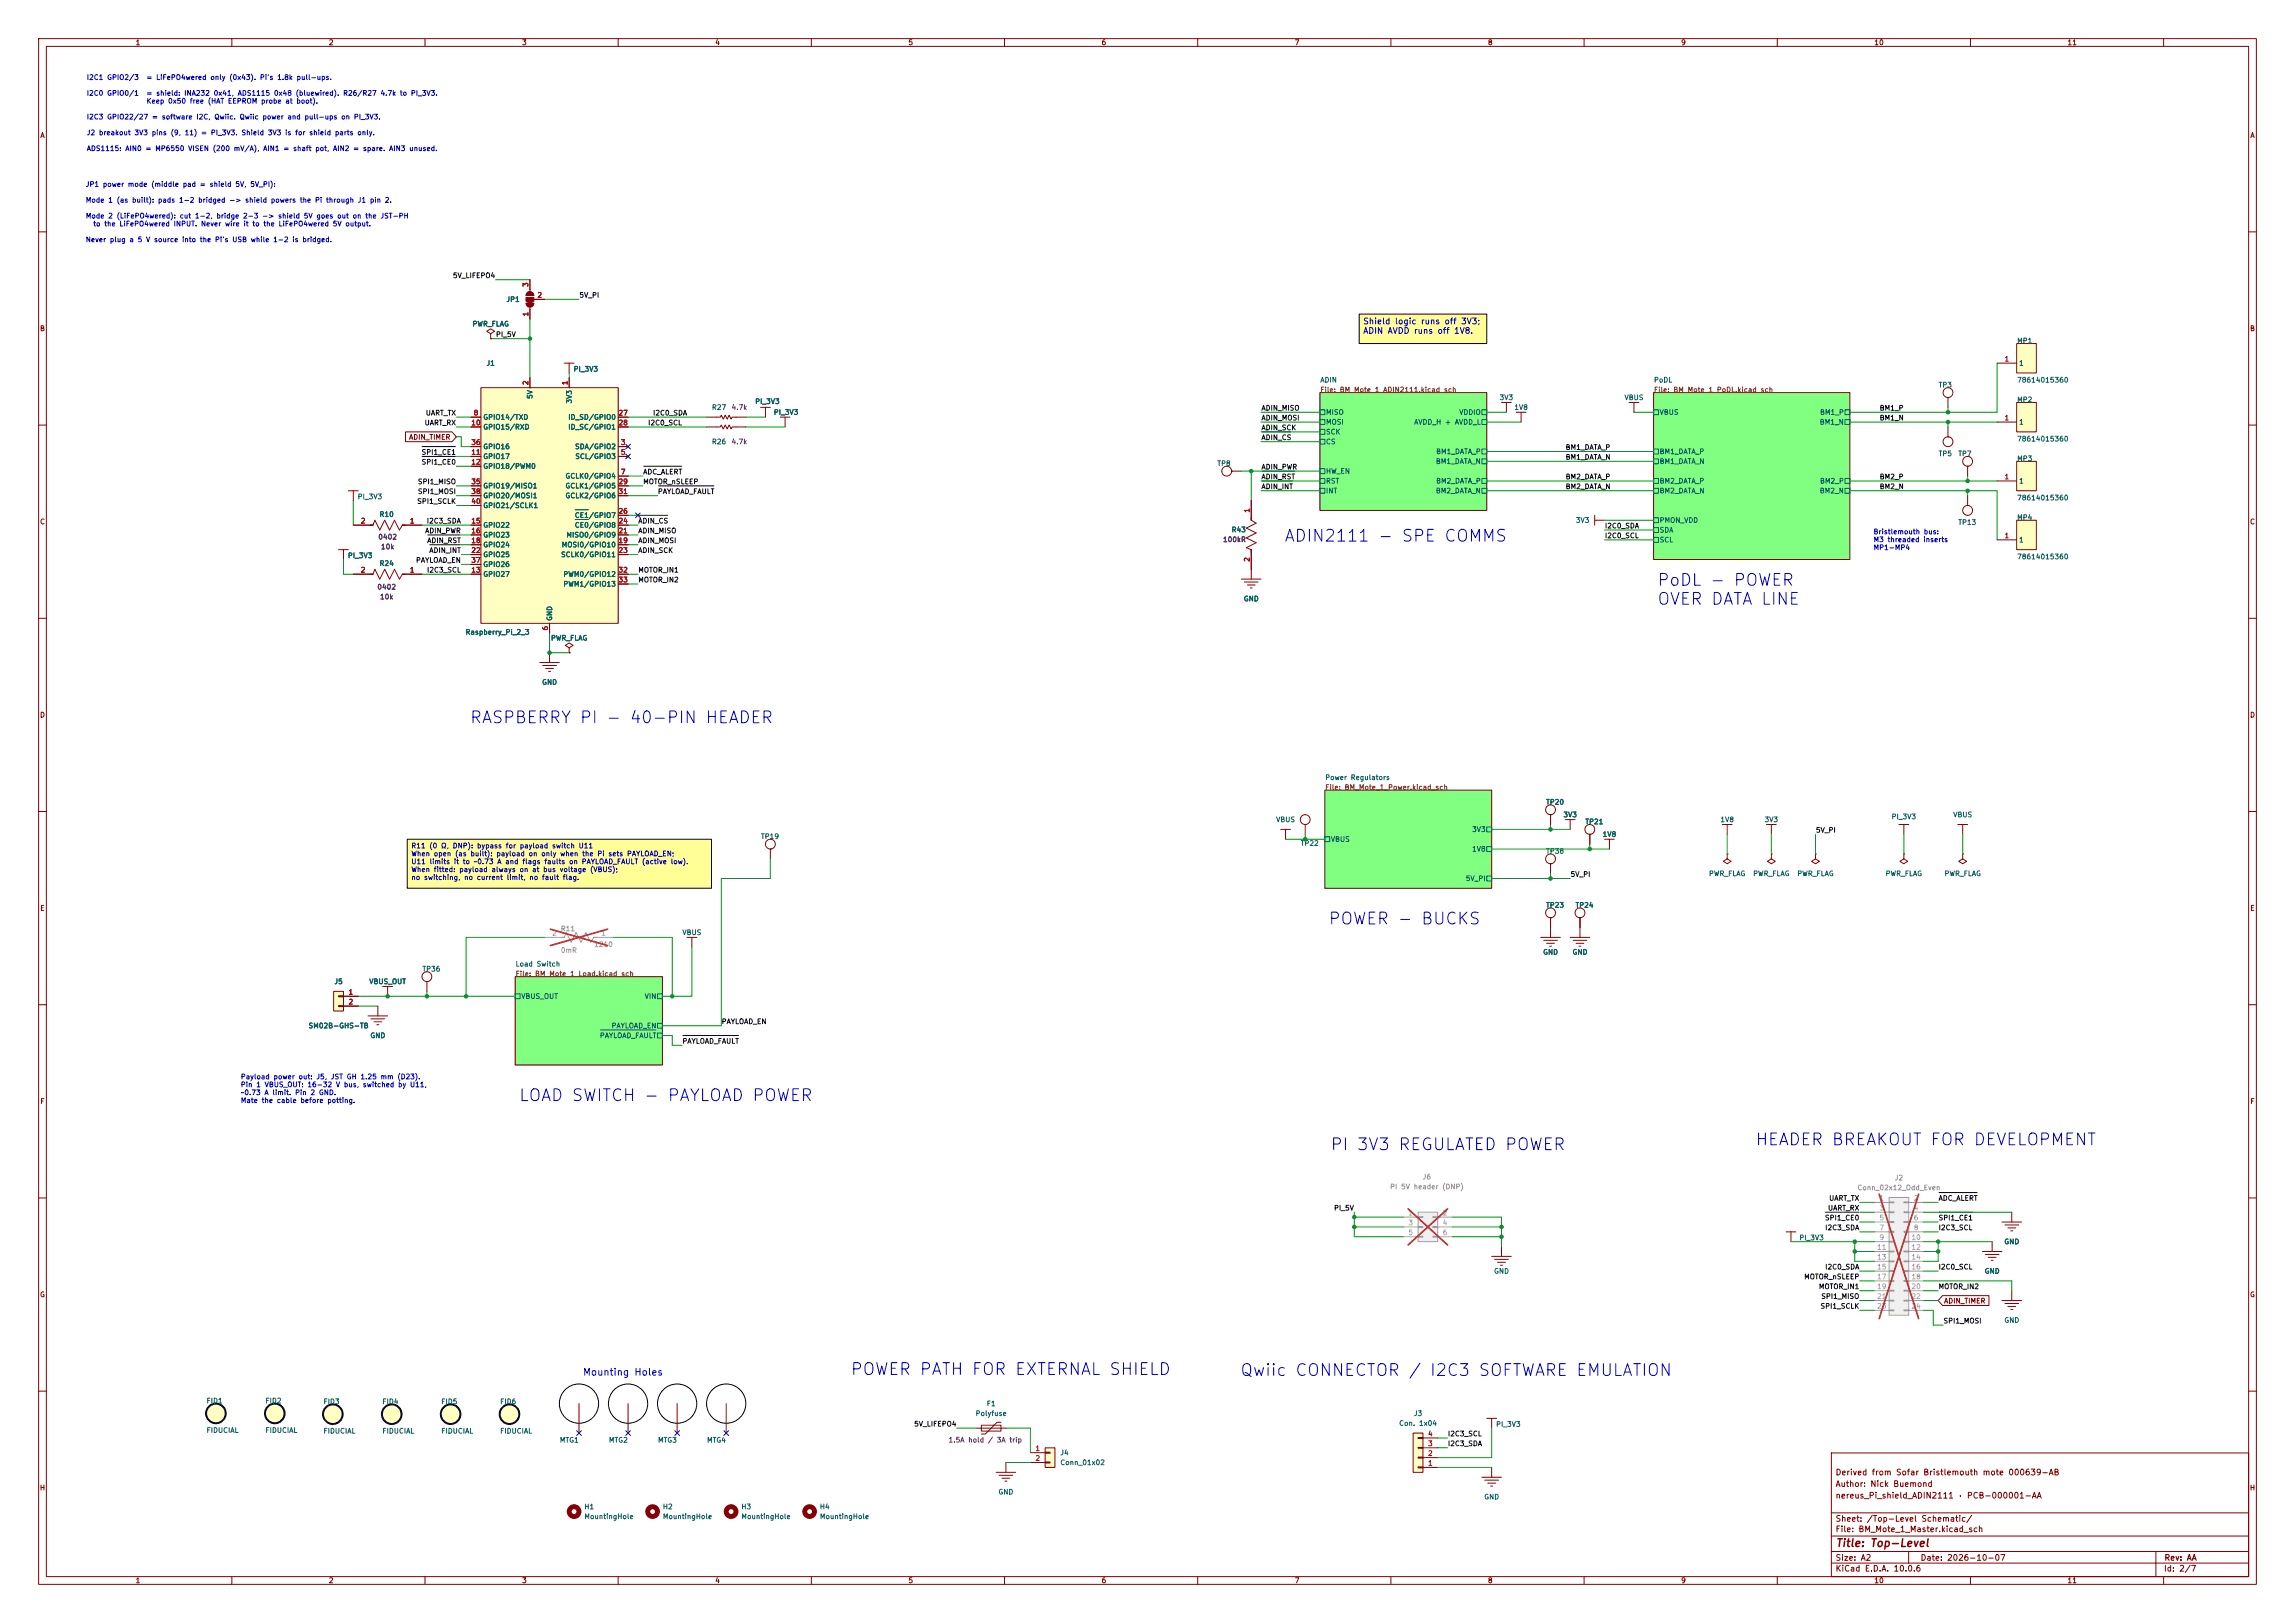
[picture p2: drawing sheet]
<svg xmlns="http://www.w3.org/2000/svg" width="594mm" height="420mm" viewBox="0 0 594 420" stroke-linecap="round" stroke-linejoin="round" font-family="sans-serif">
<defs><g id="words">
<g font-size="3" fill="#0000c2">
<text x="332.2" y="140.9">ADIN2111 - SPE COMMS</text>
<text x="428.7" y="152.4">PoDL - POWER</text>
<text x="428.7" y="157.3">OVER DATA LINE</text>
<text x="121.4" y="187.9">RASPBERRY PI - 40-PIN HEADER</text>
<text x="343.6" y="240">POWER - BUCKS</text>
<text x="134.1" y="285.7">LOAD SWITCH - PAYLOAD POWER</text>
<text x="344.2" y="298.4">PI 3V3 REGULATED POWER</text>
<text x="454.1" y="297.2">HEADER BREAKOUT FOR DEVELOPMENT</text>
<text x="219.9" y="356.6">POWER PATH FOR EXTERNAL SHIELD</text>
<text x="320.8" y="356.8">Qwiic CONNECTOR / I2C3 SOFTWARE EMULATION</text>
</g>
<text font-size="2" fill="#840000" x="475" y="400.8">Title: Top-Level</text>
<text font-size="1.8" fill="#0000c2" x="150.7" y="356.4">Mounting Holes</text>
<g font-size="1.5" fill="#0000c2">
<text x="352.7" y="84.3">Shield logic runs off 3V3;</text>
<text x="352.7" y="86.7">ADIN AVDD runs off 1V8.</text>
</g>
<g font-size="1.5" fill="#840000">
<text x="475" y="382.1">Derived from Sofar Bristlemouth mote 000639-AB</text>
<text x="475" y="388.1">nereus_Pi_shield_ADIN2111 · PCB-000001-AA</text>
<text x="475" y="385.1">Author: Nick Buemond</text>
<text x="475" y="394.1">Sheet: /Top-Level Schematic/</text>
<text x="475" y="396.8">File: BM_Mote_1_Master.kicad_sch</text>
<text x="475" y="407">KiCad E.D.A. 10.0.6</text>
<text x="475" y="404.2">Size: A2</text>
<text x="497" y="404.2">Date: 2026-10-07</text>
<text x="560" y="407">Id: 2/7</text>
<text x="560.1" y="404.2">Rev: AA</text>
</g>
<g font-size="1.3" fill="#840000">
<text x="35" y="12">1</text>
<text x="85" y="12">2</text>
<text x="135" y="12">3</text>
<text x="185" y="12">4</text>
<text x="235" y="12">5</text>
<text x="285" y="12">6</text>
<text x="335" y="12">7</text>
<text x="385" y="12">8</text>
<text x="435" y="12">9</text>
<text x="485" y="12">10</text>
<text x="535" y="12">11</text>
<text x="10.3" y="36">A</text>
<text x="582.3" y="36">A</text>
<text x="10.2" y="86">B</text>
<text x="582.2" y="86">B</text>
<text x="105.7" y="114.1">ADIN_TIMER</text>
<text x="10.2" y="136">C</text>
<text x="582.2" y="136">C</text>
<text x="10.2" y="186">D</text>
<text x="582.2" y="186">D</text>
<text x="10.3" y="236">E</text>
<text x="582.3" y="236">E</text>
<text x="10.3" y="286">F</text>
<text x="582.3" y="286">F</text>
<text x="10.2" y="336">G</text>
<text x="582.2" y="336">G</text>
<text x="503.1" y="337.6">ADIN_TIMER</text>
<text x="10.2" y="386">H</text>
<text x="582.2" y="386">H</text>
<text x="35" y="410">1</text>
<text x="85" y="410">2</text>
<text x="135" y="410">3</text>
<text x="185" y="410">4</text>
<text x="235" y="410">5</text>
<text x="285" y="410">6</text>
<text x="335" y="410">7</text>
<text x="385" y="410">8</text>
<text x="435" y="410">9</text>
<text x="485" y="410">10</text>
<text x="535" y="410">11</text>
</g>
<g font-size="1.3" fill="#0000c2">
<text x="22.3" y="21">I2C1 GPIO2/3</text>
<text x="37.7" y="21">= LiFePO4wered only (0x43). Pi's 1.8k pull-ups.</text>
<text x="22.3" y="25.1">I2C0 GPIO0/1</text>
<text x="37.7" y="25.1">= shield: INA232 0x41, ADS1115 0x48 (bluewired). R26/R27 4.7k to PI_3V3.</text>
<text x="37.8" y="27.1">Keep 0x50 free (HAT EEPROM probe at boot).</text>
<text x="22.3" y="31.2">I2C3 GPIO22/27 = software I2C, Qwiic. Qwiic power and pull-ups on PI_3V3.</text>
<text x="22.3" y="35.3">J2 breakout 3V3 pins (9, 11) = PI_3V3. Shield 3V3 is for shield parts only.</text>
<text x="22.3" y="39.4">ADS1115: AIN0 = MP6550 VISEN (200 mV/A), AIN1 = shaft pot, AIN2 = spare. AIN3 unused.</text>
<text x="22.1" y="48.7">JP1 power mode (middle pad = shield 5V, 5V_PI):</text>
<text x="22.1" y="52.7">Mode 1 (as built): pads 1-2 bridged -&gt; shield powers the Pi through J1 pin 2.</text>
<text x="22.1" y="56.8">Mode 2 (LiFePO4wered): cut 1-2, bridge 2-3 -&gt; shield 5V goes out on the JST-PH</text>
<text x="24" y="58.9">to the LiFePO4wered INPUT. Never wire it to the LiFePO4wered 5V output.</text>
<text x="22.1" y="63">Never plug a 5 V source into the Pi's USB while 1-2 is bridged.</text>
<text x="484.8" y="138.5">Bristlemouth bus:</text>
<text x="484.8" y="140.6">M3 threaded inserts</text>
<text x="484.8" y="142.6">MP1-MP4</text>
<text x="106.3" y="219.8">R11 (0 Ω, DNP): bypass for payload switch U11</text>
<text x="106.3" y="221.9">When open (as built): payload on only when the Pi sets PAYLOAD_EN;</text>
<text x="106.3" y="223.9">U11 limits it to ~0.73 A and flags faults on PAYLOAD_FAULT (active low).</text>
<text x="106.3" y="226">When fitted: payload always on at bus voltage (VBUS);</text>
<text x="106.3" y="228">no switching, no current limit, no fault flag.</text>
<text x="62.2" y="279.6">Payload power out: J5, JST GH 1.25 mm (D23).</text>
<text x="62.2" y="281.6">Pin 1 VBUS_OUT: 16-32 V bus, switched by U11,</text>
<text x="62.2" y="283.7">~0.73 A limit. Pin 2 GND.</text>
<text x="62.2" y="285.7">Mate the cable before potting.</text>
</g>
<g font-size="1.3" fill="#0f0f0f">
<text x="117.1" y="72.3">5V_LIFEPO4</text>
<text x="149.8" y="77.3">5V_PI</text>
<text x="128.2" y="87.5">PI_5V</text>
<text x="110.1" y="107.8">UART_TX</text>
<text x="168.9" y="107.8">I2C0_SDA</text>
<text x="326.4" y="106.6">ADIN_MISO</text>
<text x="486.4" y="106.6">BM1_P</text>
<text x="109.8" y="110.4">UART_RX</text>
<text x="167.6" y="110.4">I2C0_SCL</text>
<text x="326.4" y="109.1">ADIN_MOSI</text>
<text x="326.4" y="111.6">ADIN_SCK</text>
<text x="486.4" y="109.1">BM1_N</text>
<text x="109" y="118">SPI1_CE1</text>
<text x="326.4" y="114.2">ADIN_CS</text>
<text x="405.1" y="119.3">BM1_DATA_N</text>
<text x="405.1" y="116.7">BM1_DATA_P</text>
<text x="108" y="125.6">SPI1_MISO</text>
<text x="109" y="120.5">SPI1_CE0</text>
<text x="166.3" y="123.1">ADC_ALERT</text>
<text x="166.3" y="125.6">MOTOR_nSLEEP</text>
<text x="326.4" y="121.8">ADIN_PWR</text>
<text x="326.4" y="124.3">ADIN_RST</text>
<text x="405.1" y="124.3">BM2_DATA_P</text>
<text x="486.4" y="124.3">BM2_P</text>
<text x="107.8" y="130.7">SPI1_SCLK</text>
<text x="108" y="128.1">SPI1_MOSI</text>
<text x="170.2" y="128.1">PAYLOAD_FAULT</text>
<text x="326.4" y="126.9">ADIN_INT</text>
<text x="405.1" y="126.9">BM2_DATA_N</text>
<text x="486.4" y="126.9">BM2_N</text>
<text x="110.3" y="135.8">I2C3_SDA</text>
<text x="165.1" y="135.8">ADIN_CS</text>
<text x="415.3" y="137">I2C0_SDA</text>
<text x="109.9" y="138.3">ADIN_PWR</text>
<text x="110.4" y="140.8">ADIN_RST</text>
<text x="111" y="143.4">ADIN_INT</text>
<text x="165.1" y="143.4">ADIN_SCK</text>
<text x="165.1" y="140.8">ADIN_MOSI</text>
<text x="165.1" y="138.3">ADIN_MISO</text>
<text x="415.3" y="139.6">I2C0_SCL</text>
<text x="107.5" y="145.9">PAYLOAD_EN</text>
<text x="110.4" y="148.5">I2C3_SCL</text>
<text x="165.1" y="148.5">MOTOR_IN1</text>
<text x="165.1" y="151">MOTOR_IN2</text>
<text x="469.9" y="215.8">5V_PI</text>
<text x="406.4" y="227.2">5V_PI</text>
<text x="186.7" y="265.3">PAYLOAD_EN</text>
<text x="176.5" y="270.4">PAYLOAD_FAULT</text>
<text x="473.3" y="311">UART_TX</text>
<text x="501.6" y="311">ADC_ALERT</text>
<text x="345.2" y="313.6">PI_5V</text>
<text x="472.2" y="316.1">SPI1_CE0</text>
<text x="473" y="313.6">UART_RX</text>
<text x="501.6" y="316.1">SPI1_CE1</text>
<text x="472.3" y="318.6">I2C3_SDA</text>
<text x="501.6" y="318.6">I2C3_SCL</text>
<text x="472.3" y="328.8">I2C0_SDA</text>
<text x="501.6" y="328.8">I2C0_SCL</text>
<text x="466.8" y="331.3">MOTOR_nSLEEP</text>
<text x="470.6" y="333.9">MOTOR_IN1</text>
<text x="501.6" y="333.9">MOTOR_IN2</text>
<text x="471.1" y="339">SPI1_SCLK</text>
<text x="471.2" y="336.4">SPI1_MISO</text>
<text x="502.9" y="342.8">SPI1_MOSI</text>
<text x="236.5" y="369.4">5V_LIFEPO4</text>
<text x="374.6" y="372">I2C3_SCL</text>
<text x="374.6" y="374.5">I2C3_SDA</text>
</g>
<g font-size="1.3" fill="#a90000">
<text x="137" y="74.4" transform="rotate(-90 137 74.4)">3</text>
<text x="139" y="77.3">2</text>
<text x="137" y="82" transform="rotate(-90 137 82)">1</text>
<text x="518.7" y="93.8">1</text>
<text x="137" y="99.8" transform="rotate(-90 137 99.8)">2</text>
<text x="147.2" y="99.8" transform="rotate(-90 147.2 99.8)">1</text>
<text x="122.5" y="107.8">8</text>
<text x="160" y="107.8">27</text>
<text x="121.9" y="110.4">10</text>
<text x="160" y="110.4">28</text>
<text x="518.7" y="109.1">1</text>
<text x="121.9" y="118">11</text>
<text x="121.9" y="115.4">36</text>
<text x="160.6" y="115.4">3</text>
<text x="160.6" y="118">5</text>
<text x="121.9" y="120.5">12</text>
<text x="121.9" y="125.6">35</text>
<text x="160" y="125.6">29</text>
<text x="160.6" y="123.1">7</text>
<text x="518.7" y="124.3">1</text>
<text x="121.9" y="128.1">38</text>
<text x="121.9" y="130.7">40</text>
<text x="160" y="128.1">31</text>
<text x="93.2" y="135.8">2</text>
<text x="105.9" y="135.8">1</text>
<text x="121.9" y="135.8">15</text>
<text x="160" y="135.8">24</text>
<text x="160" y="133.2">26</text>
<text x="323.7" y="132.8" transform="rotate(-90 323.7 132.8)">1</text>
<text x="121.9" y="138.3">16</text>
<text x="121.9" y="140.8">18</text>
<text x="121.9" y="143.4">22</text>
<text x="160" y="140.8">19</text>
<text x="160" y="138.3">21</text>
<text x="160" y="143.4">23</text>
<text x="518.7" y="139.6">1</text>
<text x="93.2" y="148.5">2</text>
<text x="105.9" y="148.5">1</text>
<text x="121.9" y="148.5">13</text>
<text x="121.9" y="145.9">37</text>
<text x="160" y="148.5">32</text>
<text x="323.7" y="145.5" transform="rotate(-90 323.7 145.5)">2</text>
<text x="160" y="151">33</text>
<text x="142.1" y="163.3" transform="rotate(-90 142.1 163.3)">6</text>
<text x="90.1" y="257.7">1</text>
<text x="90.1" y="260.2">2</text>
<text x="369.5" y="372">4</text>
<text x="267.9" y="375.8">1</text>
<text x="369.5" y="377.1">2</text>
<text x="369.5" y="374.5">3</text>
<text x="267.9" y="378.3">2</text>
<text x="369.5" y="379.6">1</text>
</g>
<g font-size="1.3" fill="#006464">
<text x="130.9" y="78.4">JP1</text>
<text x="122.2" y="84.8">PWR_FLAG</text>
<text x="522" y="89.1">MP1</text>
<text x="125.8" y="94.9">J1</text>
<text x="522.5" y="94.9">1</text>
<text x="148.3" y="96.5">PI_3V3</text>
<text x="341.6" y="99.3">ADIN</text>
<text x="428" y="99.3">PoDL</text>
<text x="501.6" y="100.6">TP3</text>
<text x="522" y="99.3">78614015360</text>
<text x="138.1" y="103.4" transform="rotate(-90 138.1 103.4)">5V</text>
<text x="148.3" y="104.6" transform="rotate(-90 148.3 104.6)">3V3</text>
<text x="184.1" y="106.4">R27</text>
<text x="195.3" y="104.8">PI_3V3</text>
<text x="200.2" y="107.6">PI_3V3</text>
<text x="343.1" y="107.6">MISO</text>
<text x="377.6" y="107.6">VDDIO</text>
<text x="388" y="103.8">3V3</text>
<text x="391.8" y="106.4">1V8</text>
<text x="420.3" y="103.8">VBUS</text>
<text x="429.4" y="107.6">VBUS</text>
<text x="470.9" y="107.6">BM1_P</text>
<text x="522" y="104.4">MP2</text>
<text x="124.9" y="108.9">GPIO14/TXD</text>
<text x="124.9" y="111.5">GPIO15/RXD</text>
<text x="146.9" y="108.9">ID_SD/GPIO0</text>
<text x="146.9" y="111.5">ID_SC/GPIO1</text>
<text x="343.1" y="110.2">MOSI</text>
<text x="343.1" y="112.7">SCK</text>
<text x="365.9" y="110.2">AVDD_H + AVDD_L</text>
<text x="470.9" y="110.2">BM1_N</text>
<text x="522.5" y="110.2">1</text>
<text x="124.9" y="119.1">GPIO17</text>
<text x="124.9" y="116.5">GPIO16</text>
<text x="148.7" y="116.5">SDA/GPIO2</text>
<text x="148.8" y="119.1">SCL/GPIO3</text>
<text x="184.1" y="115.3">R26</text>
<text x="343.1" y="115.3">CS</text>
<text x="371.6" y="117.8">BM1_DATA_P</text>
<text x="429.4" y="117.8">BM1_DATA_P</text>
<text x="501.6" y="118.3">TP5</text>
<text x="506.7" y="118.3">TP7</text>
<text x="522" y="114.5">78614015360</text>
<text x="522" y="119.6">MP3</text>
<text x="124.9" y="121.6">GPIO18/PWM0</text>
<text x="146.2" y="124.2">GCLK0/GPIO4</text>
<text x="314.9" y="120.9">TP8</text>
<text x="343.1" y="125.4">RST</text>
<text x="343.1" y="122.9">HW_EN</text>
<text x="371.5" y="120.3">BM1_DATA_N</text>
<text x="371.6" y="125.4">BM2_DATA_P</text>
<text x="429.4" y="120.3">BM1_DATA_N</text>
<text x="429.4" y="125.4">BM2_DATA_P</text>
<text x="470.9" y="125.4">BM2_P</text>
<text x="522.5" y="125.4">1</text>
<text x="92.5" y="129.5">PI_3V3</text>
<text x="124.9" y="126.7">GPIO19/MISO1</text>
<text x="124.9" y="129.2">GPIO20/MOSI1</text>
<text x="124.9" y="131.8">GPIO21/SCLK1</text>
<text x="146.2" y="126.7">GCLK1/GPIO5</text>
<text x="146.2" y="129.2">GCLK2/GPIO6</text>
<text x="343.1" y="128">INT</text>
<text x="371.5" y="128">BM2_DATA_N</text>
<text x="429.4" y="128">BM2_DATA_N</text>
<text x="470.9" y="128">BM2_N</text>
<text x="522" y="129.8">78614015360</text>
<text x="98.1" y="134.1">R10</text>
<text x="124.9" y="136.9">GPIO22</text>
<text x="148.6" y="136.9">CE0/GPIO8</text>
<text x="148.6" y="134.3">CE1/GPIO7</text>
<text x="407.7" y="135.6">3V3</text>
<text x="429.4" y="135.6">PMON_VDD</text>
<text x="506.7" y="136.1">TP13</text>
<text x="522" y="134.9">MP4</text>
<text x="124.9" y="139.4">GPIO23</text>
<text x="124.9" y="141.9">GPIO24</text>
<text x="145.3" y="141.9">MOSI0/GPIO10</text>
<text x="146.5" y="139.4">MISO0/GPIO9</text>
<text x="318.7" y="138">R43</text>
<text x="429.4" y="140.7">SCL</text>
<text x="429.4" y="138.1">SDA</text>
<text x="522.5" y="140.7">1</text>
<text x="89.9" y="144.7">PI_3V3</text>
<text x="98.1" y="146.8">R24</text>
<text x="124.9" y="149.6">GPIO27</text>
<text x="124.9" y="144.5">GPIO25</text>
<text x="124.9" y="147">GPIO26</text>
<text x="145.1" y="144.5">SCLK0/GPIO11</text>
<text x="145.7" y="149.6">PWM0/GPIO12</text>
<text x="522" y="145">78614015360</text>
<text x="145.7" y="152.1">PWM1/GPIO13</text>
<text x="321.8" y="155.9">GND</text>
<text x="143.2" y="160.8" transform="rotate(-90 143.2 160.8)">GND</text>
<text x="120.4" y="164.5">Raspberry_Pi_2_3</text>
<text x="142.5" y="166.1">PWR_FLAG</text>
<text x="140.2" y="177.5">GND</text>
<text x="342.9" y="202.2">Power Regulators</text>
<text x="400" y="208.5">TP20</text>
<text x="330.2" y="213.1">VBUS</text>
<text x="380.9" y="215.6">3V3</text>
<text x="404.5" y="211.8">3V3</text>
<text x="410.2" y="213.6">TP21</text>
<text x="445.2" y="213.1">1V8</text>
<text x="456.6" y="213.1">3V3</text>
<text x="489.5" y="212.3">PI_3V3</text>
<text x="505.4" y="211.8">VBUS</text>
<text x="196.8" y="217.4">TP19</text>
<text x="336.5" y="219.2">TP22</text>
<text x="344.3" y="218.1">VBUS</text>
<text x="380.9" y="220.7">1V8</text>
<text x="400" y="221.2">TP38</text>
<text x="414.7" y="216.9">1V8</text>
<text x="442.2" y="227">PWR_FLAG</text>
<text x="453.6" y="227">PWR_FLAG</text>
<text x="465.1" y="227">PWR_FLAG</text>
<text x="487.9" y="227">PWR_FLAG</text>
<text x="503.2" y="227">PWR_FLAG</text>
<text x="379.3" y="228.3">5V_PI</text>
<text x="400" y="235.2">TP23</text>
<text x="407.7" y="235.2">TP24</text>
<text x="176.5" y="242.3">VBUS</text>
<text x="109.2" y="251.7">TP36</text>
<text x="133.3" y="250.4">Load Switch</text>
<text x="399.3" y="247.3">GND</text>
<text x="406.9" y="247.3">GND</text>
<text x="86.4" y="255">J5</text>
<text x="95.5" y="255">VBUS_OUT</text>
<text x="134.8" y="258.8">VBUS_OUT</text>
<text x="166.7" y="258.8">VIN</text>
<text x="79.7" y="266.4">SM02B-GHS-TB</text>
<text x="95.7" y="268.9">GND</text>
<text x="155.1" y="268.9">PAYLOAD_FAULT</text>
<text x="158.2" y="266.4">PAYLOAD_EN</text>
<text x="465.6" y="321.3">PI_3V3</text>
<text x="518.6" y="322.3">GND</text>
<text x="386.6" y="329.9">GND</text>
<text x="513.6" y="329.9">GND</text>
<text x="518.6" y="342.6">GND</text>
<text x="53.3" y="363.5">FID1</text>
<text x="68.6" y="363.5">FID2</text>
<text x="83.6" y="363.7">FID3</text>
<text x="98.8" y="363.7">FID4</text>
<text x="114.1" y="363.7">FID5</text>
<text x="129.3" y="363.7">FID6</text>
<text x="255.3" y="364.2">F1</text>
<text x="53.3" y="371.1">FIDUCIAL</text>
<text x="68.6" y="371.1">FIDUCIAL</text>
<text x="83.6" y="371.3">FIDUCIAL</text>
<text x="98.8" y="371.3">FIDUCIAL</text>
<text x="114.1" y="371.3">FIDUCIAL</text>
<text x="129.3" y="371.3">FIDUCIAL</text>
<text x="252.4" y="366.7">Polyfuse</text>
<text x="362" y="369.3">Con. 1x04</text>
<text x="365.8" y="366.7">J3</text>
<text x="387.1" y="369.5">PI_3V3</text>
<text x="144.8" y="373.6">MTG1</text>
<text x="157.5" y="373.6">MTG2</text>
<text x="170.2" y="373.6">MTG3</text>
<text x="182.9" y="373.6">MTG4</text>
<text x="274.3" y="376.9">J4</text>
<text x="274.3" y="379.4">Conn_01x02</text>
<text x="258.3" y="387">GND</text>
<text x="384" y="388.3">GND</text>
<text x="151.1" y="390.9">H1</text>
<text x="151.1" y="393.4">MountingHole</text>
<text x="171.4" y="390.9">H2</text>
<text x="171.4" y="393.4">MountingHole</text>
<text x="191.8" y="390.9">H3</text>
<text x="191.8" y="393.4">MountingHole</text>
<text x="212.1" y="390.9">H4</text>
<text x="212.1" y="393.4">MountingHole</text>
</g>
<g font-size="1.3" fill="#725600">
<text x="341.6" y="101.8">File: BM_Mote_1_ADIN2111.kicad_sch</text>
<text x="428" y="101.8">File: BM_Mote_1_PoDL.kicad_sch</text>
<text x="342.9" y="204.7">File: BM_Mote_1_Power.kicad_sch</text>
<text x="133.3" y="253">File: BM_Mote_1_Load.kicad_sch</text>
</g>
<g font-size="1.3" fill="#840084">
<text x="189.2" y="106.4">4.7k</text>
<text x="189.2" y="115.3">4.7k</text>
<text x="97.8" y="139.9">0402</text>
<text x="98.5" y="142.4">10k</text>
<text x="316.4" y="140.6">100kR</text>
<text x="97.5" y="152.9">0402</text>
<text x="98.2" y="155.4">10k</text>
<text x="245.4" y="373.6">1.5A hold / 3A trip</text>
</g>
<g font-size="1.3" fill="#aaa">
<text x="142.8" y="242.4">2</text>
<text x="155.5" y="242.4">1</text>
<text x="486.3" y="311">1</text>
<text x="495.2" y="311">2</text>
<text x="364.4" y="314.8">1</text>
<text x="364.4" y="317.4">3</text>
<text x="373.3" y="314.8">2</text>
<text x="373.3" y="317.4">4</text>
<text x="486.3" y="313.6">3</text>
<text x="486.3" y="316.1">5</text>
<text x="495.2" y="313.6">4</text>
<text x="495.2" y="316.1">6</text>
<text x="364.4" y="319.9">5</text>
<text x="373.3" y="319.9">6</text>
<text x="485.7" y="323.7">11</text>
<text x="486.3" y="318.6">7</text>
<text x="486.3" y="321.2">9</text>
<text x="494.6" y="321.2">10</text>
<text x="494.6" y="323.7">12</text>
<text x="495.2" y="318.6">8</text>
<text x="485.7" y="326.3">13</text>
<text x="485.7" y="328.8">15</text>
<text x="494.6" y="326.3">14</text>
<text x="494.6" y="328.8">16</text>
<text x="485.7" y="331.3">17</text>
<text x="485.7" y="333.9">19</text>
<text x="494.6" y="331.3">18</text>
<text x="494.6" y="333.9">20</text>
<text x="485.7" y="336.4">21</text>
<text x="485.7" y="339">23</text>
<text x="494.6" y="336.4">22</text>
<text x="494.6" y="339">24</text>
</g>
<g font-size="1.3" fill="#989898">
<text x="145" y="241.3">R11</text>
<text x="368.1" y="305.5">J6</text>
<text x="490.3" y="305.8">J2</text>
<text x="359.7" y="308">PI 5V header (DNP)</text>
<text x="480.6" y="308.3">Conn_02x12_Odd_Even</text>
</g>
<g font-size="1.3" fill="#a1a1a1">
<text x="153.7" y="245.3">1210</text>
<text x="145" y="246.9">0mR</text>
</g>
</g></defs>
<g fill="none" stroke="#840000" stroke-width=".26">
<path d="M10 10h574v400h-574zM12 12h570v396h-570zM60 10v2M110 10v2M160 10v2M210 10v2M260 10v2M310 10v2M360 10v2M410 10v2M460 10v2M510 10v2"/>
<path d="M560 10v2M10 60h2M582 60h2M10 110h2M582 110h2M10 160h2M582 160h2M10 210h2M582 210h2M10 260h2M582 260h2M10 310h2"/>
<path d="M582 310h2M10 360h2M474 376h108v32h-108zM582 360h2M474 397.5h108M474 391.5h108M60 408v2M110 408v2M160 408v2M210 408v2M260 408v2M310 408v2"/>
<path d="M360 408v2M410 408v2M460 408v2M474 404.5h108M474 401.5h108M494 401.5v3M510 408v2M558 401.5v6.5M560 408v2"/>
</g>
<g fill="#80ff80" stroke="#80ff80" stroke-width=".26">
<path d="M428 101.6h50.8v43.2h-50.8z"/>
<path d="M133.3 252.7h38.1v22.9h-38.1z"/>
<path d="M342.9 204.5h43.2v25.4h-43.2z"/>
<path d="M341.6 101.6h43.2v30.5h-43.2z"/>
</g>
<g fill="#ffff96">
<path d="M351.8 81.3h33v7.6h-33z"/>
<path d="M105.4 217.2h78.7v12.7h-78.7z"/>
</g>
<path d="M341.6 101.6h43.2v30.5h-43.2zM428 101.6h50.8v43.2h-50.8zM342.9 204.5h43.2v25.4h-43.2zM133.3 252.7h38.1v22.9h-38.1z" fill="none" stroke="#800000" stroke-width=".26"/>
<g fill="none" stroke="#006464" stroke-width=".26">
<path d="M341.6 106h1.3v1.3h-1.3zM341.6 108.6h1.3v1.3h-1.3zM341.6 111.1h1.3v1.3h-1.3zM341.6 113.7h1.3v1.2h-1.3zM383.5 106h1.3v1.3h-1.3zM383.5 108.6h1.3v1.3h-1.3zM383.5 116.2h1.3v1.3h-1.3zM383.5 118.7h1.3v1.3h-1.3zM428 106h1.3v1.3h-1.3zM428 116.2h1.3v1.3h-1.3zM428 118.7h1.3v1.3h-1.3zM477.5 106h1.3v1.3h-1.3z"/>
<path d="M477.5 108.6h1.3v1.3h-1.3zM341.6 123.8h1.3v1.3h-1.3zM341.6 126.4h1.3v1.2h-1.3zM341.6 121.3h1.3v1.3h-1.3zM383.5 123.8h1.3v1.3h-1.3zM383.5 126.4h1.3v1.2h-1.3zM428 123.8h1.3v1.3h-1.3zM428 126.4h1.3v1.2h-1.3zM428 139.1h1.3v1.2h-1.3zM428 134h1.3v1.3h-1.3zM428 136.5h1.3v1.3h-1.3zM477.5 123.8h1.3v1.3h-1.3z"/>
<path d="M477.5 126.4h1.3v1.2h-1.3zM342.9 216.5h1.3v1.3h-1.3zM384.8 214h1.3v1.3h-1.3zM384.8 219.1h1.3v1.2h-1.3zM384.8 226.7h1.3v1.3h-1.3zM133.3 257.2h1.3v1.2h-1.3zM170.2 257.2h1.2v1.2h-1.2zM155.4 266.5h14.4M170.2 267.3h1.2v1.3h-1.2zM170.2 264.8h1.2v1.3h-1.2z"/>
</g>
<g fill="none" stroke="#840000" stroke-width=".26">
<path d="M146 94h2.6M147.3 94v2.5M509.3 120.7h.1M509.3 120.7v2.5M386.1 325.1h5.1M386.8 325.9h3.6M387.6 326.6h2M388.4 327.4h.5M388.6 322.6v2.5M149.9 363.2v7.6"/>
<circle cx="509.3" cy="119.4" r="1.27"/>
</g>
<circle cx="149.9" cy="363.2" r="5.1" fill="#fff" stroke="#fff" stroke-width=".26"/>
<circle cx="149.9" cy="363.2" r="5.1" fill="none" stroke="#000" stroke-width=".26"/>
<circle cx="148.6" cy="391.2" r="1.27" fill="none" stroke="#840000" stroke-width="1.3"/>
<path d="M124.5 100.3h35.5v61h-35.5z" fill="#ffffc2"/>
<g fill="none" stroke="#840000" stroke-width=".26">
<path d="M137.2 97.8v2.5M147.3 97.8v2.5M121.9 115.6h2.6M121.9 118.1h2.6M121.9 108h2.6M121.9 110.5h2.6M124.5 100.3h35.5v61h-35.5zM160 115.6h2.6M160 118.1h2.6M160 108h2.6M160 110.5h2.6M121.9 120.7h2.6"/>
<path d="M121.9 135.9h2.6M121.9 138.4h2.6M121.9 125.7h2.6M121.9 128.3h2.6M121.9 130.8h2.6M160 123.2h2.6M160 135.9h2.6M160 138.4h2.6M160 133.4h2.6M160 125.7h2.6M160 128.3h2.6M121.9 148.6h2.6"/>
<path d="M121.9 141h2.6M121.9 143.5h2.6M121.9 146.1h2.6M160 148.6h2.6M160 141h2.6M160 143.5h2.6M160 151.1h2.6M142.2 161.3v2.5"/>
</g>
<path d="M148.9 134.4h3.4M148.9 131.9h3.4" fill="none" stroke="#006464" stroke-width=".26"/>
<path d="M488.9 309.9h5.1v30.5h-5.1z" fill="#f0f0f0"/>
<g fill="none" stroke="#a1a1a1" stroke-width=".26">
<path d="M141 242.6h5l.6-1.3 1.2 2.5 1.3-2.5 1.3 2.5 1.2-2.5 1.3 2.5 .8-1.2h5M485.1 311.2h3.8M485.1 313.7h3.8M485.1 316.2h3.8M485.1 318.8h3.8M488.9 309.9h5.1v30.5h-5.1zM488.9 311h1.3v.3h-1.3zM488.9 313.6h1.3v.2h-1.3zM488.9 316.1h1.3v.3h-1.3zM488.9 318.6h1.3v.3h-1.3zM492.8 311h1.2v.3h-1.2zM492.8 313.6h1.2v.2h-1.2z"/>
<path d="M492.8 316.1h1.2v.3h-1.2zM492.8 318.6h1.2v.3h-1.2zM494 311.2h3.8M494 313.7h3.8M494 316.2h3.8M494 318.8h3.8M485.1 321.3h3.8M485.1 323.9h3.8M485.1 326.4h3.8M485.1 328.9h3.8M485.1 331.5h3.8M485.1 334h3.8"/>
<path d="M485.1 336.6h3.8M485.1 339.1h3.8M488.9 321.2h1.3v.2h-1.3zM488.9 323.7h1.3v.3h-1.3zM488.9 326.3h1.3v.2h-1.3zM488.9 328.8h1.3v.3h-1.3zM488.9 331.3h1.3v.3h-1.3zM488.9 333.9h1.3v.2h-1.3zM488.9 336.4h1.3v.3h-1.3zM488.9 339h1.3v.2h-1.3zM492.8 321.2h1.2v.2h-1.2zM492.8 323.7h1.2v.3h-1.2z"/>
<path d="M492.8 326.3h1.2v.2h-1.2zM492.8 328.8h1.2v.3h-1.2zM492.8 331.3h1.2v.3h-1.2zM492.8 333.9h1.2v.2h-1.2zM492.8 336.4h1.2v.3h-1.2zM492.8 339h1.2v.2h-1.2zM494 321.3h3.8M494 323.9h3.8M494 326.4h3.8M494 328.9h3.8M494 331.5h3.8M494 334h3.8"/>
<path d="M494 336.6h3.8M494 339.1h3.8"/>
</g>
<path d="M142.5 240.5l14.8 4.2M157.3 240.5l-14.8 4.2M486.4 309l10.2 32.2M496.6 309l-10.2 32.2" fill="none" stroke="#e12e31" stroke-width=".46"/>
<g fill="none" stroke="#840000" stroke-width=".26">
<path d="M110.5 254h.1M110.5 254v2.5M177.8 242.6h2.5M179.1 242.6v2.5"/>
<circle cx="110.5" cy="252.7" r="1.27"/>
</g>
<circle cx="71.1" cy="365.8" r="2.54" fill="#ffffc2" stroke="#ffffc2" stroke-width=".26"/>
<circle cx="71.1" cy="365.8" r="2.54" fill="none" stroke="#000" stroke-width=".51"/>
<path d="M522 104.1h5v7.7h-5z" fill="#ffffc2"/>
<path d="M522 104.1h5v7.7h-5z" fill="none" stroke="#800000" stroke-width=".26"/>
<path d="M516.9 109.2h5.1" fill="none" stroke="#840000" stroke-width=".26"/>
<circle cx="86.1" cy="366" r="2.54" fill="#ffffc2" stroke="#ffffc2" stroke-width=".26"/>
<circle cx="86.1" cy="366" r="2.54" fill="none" stroke="#000" stroke-width=".51"/>
<path d="M522 88.9h5v7.6h-5z" fill="#ffffc2"/>
<path d="M522 88.9h5v7.6h-5z" fill="none" stroke="#800000" stroke-width=".26"/>
<g fill="none" stroke="#840000" stroke-width=".26">
<path d="M516.9 94h5.1M504.2 102.9h.1M504.2 113h.1M504.2 102.9v2.5M504.2 110.5v2.5M509.3 130.8h.1M509.3 128.3v2.5M147.3 167.6l1-.6-1-.6-1 .6 1 .6v1.3M147.3 168.9h.1M199.4 219.7h.1M199.4 219.7v2.6"/>
<circle cx="504.2" cy="101.6" r="1.27"/>
<circle cx="504.2" cy="114.3" r="1.27"/>
<circle cx="509.3" cy="132.1" r="1.27"/>
<circle cx="199.4" cy="218.4" r="1.27"/>
</g>
<circle cx="101.4" cy="366" r="2.54" fill="#ffffc2" stroke="#ffffc2" stroke-width=".26"/>
<circle cx="101.4" cy="366" r="2.54" fill="none" stroke="#000" stroke-width=".51"/>
<path d="M367 313.7h5.1v7.6h-5.1z" fill="#f0f0f0"/>
<g fill="none" stroke="#a1a1a1" stroke-width=".26">
<path d="M363.2 315h3.8M363.2 317.5h3.8M367 313.7h5.1v7.6h-5.1zM367 314.8h1.3v.3h-1.3zM367 317.4h1.3v.2h-1.3zM367 319.9h1.3v.3h-1.3zM370.8 314.8h1.3v.3h-1.3zM370.8 317.4h1.3v.2h-1.3zM370.8 319.9h1.3v.3h-1.3zM372.1 315h3.8M372.1 317.5h3.8M363.2 320h3.8"/>
<path d="M372.1 320h3.8"/>
</g>
<path d="M364.5 312.8l10.2 9.4M374.7 312.8l-10.2 9.4" fill="none" stroke="#e12e31" stroke-width=".46"/>
<circle cx="175.3" cy="363.2" r="5.1" fill="#fff" stroke="#fff" stroke-width=".26"/>
<circle cx="175.3" cy="363.2" r="5.1" fill="none" stroke="#000" stroke-width=".26"/>
<g fill="none" stroke="#840000" stroke-width=".26">
<path d="M136.1 78.5h2.1M136.1 76.5h2.1M137.2 72.4v3M137.2 79.5v3.1M138.2 77.5h2.8M127 86.4l1-.7-1-.6-1 .6 1 .7v1.2M127 87.6h.1M139.7 171.5h5.1M140.5 172.2h3.5M141.2 173h2.1M142 173.7h.5M142.2 168.9v2.6"/>
<path d="M401.3 237.5h.1M401.3 237.5v2.5M175.3 363.2v7.6"/>
<circle cx="401.3" cy="236.2" r="1.27"/>
</g>
<g fill="#840000" stroke="#840000" stroke-width=".26">
<path d="M136.7 78h1v.5h-1z"/>
<path d="M136.1 78.5h2.1a1.02 1.02 0 0 1-1 1 1.02 1.02 0 0 1-1.1-1z"/>
<path d="M136.1 77h2.1v1h-2.1z"/>
<path d="M136.4 75.7a1.02 1.02 0 0 1 1.1-.2 1.02 1.02 0 0 1 .7 1h-2.1z"/>
</g>
<path d="M86.4 256.5h2.5v5.1h-2.5z" fill="#ffffc2"/>
<g fill="none" stroke="#840000" stroke-width=".26">
<path d="M90.2 127h2.5M91.4 135.9h5.1l.5-1.3 1.3 2.6 1.3-2.6 1.2 2.6 1.3-2.6 1.3 2.6 .7-1.3h5.1M91.4 127v2.5M87.6 142.2h2.6M88.9 142.2v2.6M91.4 148.6h5.1l.5-1.3 1.3 2.6 1.3-2.6 1.2 2.6 1.3-2.6 1.3 2.6 .7-1.3h5.1M86.4 256.5h2.5v5.1h-2.5zM87.6 257.7h1.3v.2h-1.3zM88.9 257.8h3.8M99.1 255.3h2.5M100.3 255.3v2.5M398.8 242.6h5.1"/>
<path d="M399.5 243.3h3.6M400.3 244.1h2M401.1 244.9h.5M401.3 240v2.6M87.6 260.2h1.3v.3h-1.3zM88.9 260.4h3.8M95.2 262.9h5.1M96 263.7h3.6M96.8 264.4h2M97.5 265.2h.5M97.8 260.4v2.5M162.6 363.2v7.6"/>
<path d="M188 363.2v7.6M260.3 378.5v2.5M386.1 379.7v2.6M257.8 381h5.1M258.6 381.8h3.5M259.3 382.5h2.1M260.1 383.3h.5M383.5 382.3h5.1M384.3 383h3.6M385.1 383.8h2M385.8 384.6h.5"/>
</g>
<g fill="#fff" stroke="#fff" stroke-width=".26">
<circle cx="188" cy="363.2" r="5.1"/>
<circle cx="162.6" cy="363.2" r="5.1"/>
</g>
<g fill="none" stroke="#000" stroke-width=".26">
<circle cx="162.6" cy="363.2" r="5.1"/>
<circle cx="188" cy="363.2" r="5.1"/>
</g>
<g fill="none" stroke="#840000" stroke-width="1.3">
<circle cx="168.9" cy="391.2" r="1.27"/>
<circle cx="189.2" cy="391.2" r="1.27"/>
<circle cx="209.5" cy="391.2" r="1.27"/>
</g>
<path d="M365.8 370.8h2.5v10.2h-2.5z" fill="#ffffc2"/>
<g fill="none" stroke="#840000" stroke-width=".26">
<path d="M182.9 110.5h3.5l.3-.5 .5 1 .5-1 .5 1 .5-1 .5 1 .3-.5h3.5M182.9 108h3.5l.3-.6 .5 1.1 .5-1.1 .5 1.1 .5-1.1 .5 1.1 .3-.5h3.5M196.8 105.4h2.6M198.1 105.4v2.6M201.9 108h2.6M203.2 108v2.5M408.9 237.5h.1M408.9 237.5v5.1M406.4 242.6h5.1M407.2 243.3h3.5M407.9 244.1h2.1M408.7 244.9h.5"/>
<path d="M365.8 370.8h2.5v10.2h-2.5zM367 379.6h1.3v.3h-1.3zM367 377.1h1.3v.2h-1.3zM367 374.5h1.3v.3h-1.3zM367 372h1.3v.2h-1.3zM368.3 379.7h3.8M368.3 377.2h3.8M368.3 374.7h3.8M368.3 372.1h3.8M384.8 367h2.5M386.1 367v2.6"/>
<circle cx="408.9" cy="236.2" r="1.27"/>
</g>
<g fill="#ffffc2" stroke="#ffffc2" stroke-width=".26">
<circle cx="131.9" cy="366" r="2.54"/>
<circle cx="116.6" cy="366" r="2.54"/>
</g>
<g fill="none" stroke="#000" stroke-width=".51">
<circle cx="116.6" cy="366" r="2.54"/>
<circle cx="131.9" cy="366" r="2.54"/>
</g>
<path d="M522 119.4h5v7.6h-5z" fill="#ffffc2"/>
<path d="M522 119.4h5v7.6h-5z" fill="none" stroke="#800000" stroke-width=".26"/>
<path d="M516.9 124.5h5.1" fill="none" stroke="#840000" stroke-width=".26"/>
<path d="M522 134.6h5v7.6h-5z" fill="#ffffc2"/>
<path d="M522 134.6h5v7.6h-5z" fill="none" stroke="#800000" stroke-width=".26"/>
<g fill="none" stroke="#840000" stroke-width=".26">
<path d="M388.6 104.1h2.6M389.9 104.1v2.6M392.4 106.7h2.6M393.7 106.7v2.5M421.6 104.1h2.6M422.9 104.1v2.6M318.8 121.9h.1M318.8 121.9h2.5M323.8 129.5v5.1l1.3 .8-2.5 1.3 2.5 1.2-2.5 1.3 2.5 1.3-2.5 1.2 1.2 .5v7.7M412.7 133.4v2.5M412.7 134.6h2.6M516.9 139.7h5.1"/>
<path d="M321.3 149.9h5.1M322.1 150.6h3.5M322.8 151.4h2.1M323.6 152.1h.5M331.5 214.6h2.5M332.7 214.6v2.6M337.8 213.4h.1M337.8 213.4v2.5M401.3 210.8h.1M401.3 210.8v2.6M405.1 212.1h2.6M406.4 212.1v2.5"/>
<path d="M411.5 215.9h.1M411.5 215.9v2.5M415.3 217.2h2.5M416.6 217.2v2.5M445.8 213.4h2.5M447 213.4v2.5M457.2 213.4h2.5M458.5 213.4v2.5M491.5 213.4h2.5M492.8 213.4v2.5M506.7 213.4h2.6M508 213.4v2.5"/>
<path d="M401.3 223.5h.1M401.3 223.5v2.6M447 221v1.3l1.1 .6-1.1 .6-1-.6 1-.6M447 221h.1M458.5 221v1.3l1 .6-1 .6-1-.6 1-.6M458.5 221h.1M469.9 221v1.3l1 .6-1 .6-1-.6 1-.6M469.9 221h.1M492.8 221v1.3l1 .6-1 .6-1.1-.6 1.1-.6M492.8 221h.1M508 221v1.3l1 .6-1 .6-1-.6 1-.6M508 221h.1"/>
<path d="M462.3 318.8h2.5M463.5 318.8v2.5M518.2 316.2h5M518.9 317h3.6M519.7 317.8h2M520.4 318.5h.6M520.7 313.7v2.5M513.1 323.9h5.1M513.8 324.6h3.6M514.6 325.4h2M515.4 326.1h.5M515.6 321.3v2.6"/>
<path d="M518.2 336.6h5M518.9 337.3h3.6M519.7 338.1h2M520.4 338.8h.6M520.7 334v2.6"/>
<circle cx="317.5" cy="121.9" r="1.27"/>
<circle cx="337.8" cy="212.1" r="1.27"/>
<circle cx="401.3" cy="209.6" r="1.27"/>
<circle cx="411.5" cy="214.6" r="1.27"/>
<circle cx="401.3" cy="222.3" r="1.27"/>
</g>
<circle cx="55.9" cy="365.8" r="2.54" fill="#ffffc2" stroke="#ffffc2" stroke-width=".26"/>
<circle cx="55.9" cy="365.8" r="2.54" fill="none" stroke="#000" stroke-width=".51"/>
<path d="M270.5 374.7h2.5v5h-2.5z" fill="#ffffc2"/>
<g fill="none" stroke="#840000" stroke-width=".26">
<path d="M137.2 72.4v2.5M138.4 77.5h2.6M127 87.6h.1M137.2 80v2.6M137.2 97.8v2.5M147.3 97.8v2.5M105 111.8h12l1.1 1.2-1.1 1.3h-12zM121.9 115.6h2.6M121.9 118.1h2.6M121.9 108h2.6M121.9 110.5h2.6M160 115.6h2.6"/>
<path d="M160 118.1h2.6M160 108h2.6M160 110.5h2.6M91.4 135.9h5.1M104.1 135.9h5.1M121.9 135.9h2.6M121.9 120.7h2.6M121.9 138.4h2.6M121.9 125.7h2.6M121.9 128.3h2.6M121.9 130.8h2.6M160 135.9h2.6"/>
<path d="M160 123.2h2.6M160 138.4h2.6M160 133.4h2.6M160 125.7h2.6M160 128.3h2.6M323.8 129.5v5.1M91.4 148.6h5.1M104.1 148.6h5.1M121.9 148.6h2.6M121.9 141h2.6M121.9 143.5h2.6M121.9 146.1h2.6"/>
<path d="M160 148.6h2.6M160 141h2.6M160 143.5h2.6M160 151.1h2.6M323.8 142.2v5.1M142.2 161.3v2.5M147.3 168.9h.1M401.3 210.8v2.6M411.5 215.9v2.5M401.3 237.5v2.5M408.9 237.5v2.5M88.9 257.8h3.8"/>
<path d="M88.9 260.4h3.8M502.8 335.3h12v2.5h-12l-1.2-1.2zM252.7 369.6h7.6M254 368.8h5.1v1.5h-5.1zM259.1 368h-1l-3.1 3.1h-1M266.7 375.9h3.8M266.7 378.5h3.8M270.5 374.7h2.5v5h-2.5zM270.5 375.8h1.3v.2h-1.3zM270.5 378.3h1.3v.3h-1.3z"/>
</g>
<g fill="none" stroke="#0f0f0f" stroke-width=".26">
<path d="M109.2 115.6h8.7M109.2 118.1h8.7M326.6 111.8h7.5M110.7 138.4h8.5M165.3 133.3h7.5M166.6 120.6h9.8M170.4 125.7h14.4M326.6 124.5h7.9M326.6 121.9h8.5M111.2 141h8M176.8 268h14.3M472.5 313.7h8.6"/>
<path d="M501.9 313.7h8.6M501.9 308.6h9.8"/>
</g>
<g fill="none" stroke="#009600" stroke-width=".26">
<path d="M128.3 72.4h8.9M141 77.5h8.9M127 87.6h10.2M137.2 82.6v15.2M147.3 96.5v1.3M516.9 94v12.7h-38.1M118.1 108h3.8M118.1 110.5h3.8M118.1 113h1.3v2.6h2.5M118.1 118.1h3.8M162.6 108h20.3M162.6 110.5h20.3"/>
<path d="M193 108h5.1M193 110.5h10.2M326.4 109.2h15.2M326.4 106.7h15.2M326.4 114.3h15.2M326.4 111.8h15.2M384.8 109.2h8.9M384.8 106.7h5.1M384.8 116.8h43.2M384.8 119.4h43.2M422.9 106.7h5.1M478.8 109.2h38.1"/>
<path d="M504.2 105.4v1.3M504.2 109.2v1.3M91.4 129.5v6.4M109.2 135.9h12.7M118.1 125.7h3.8M118.1 128.3h3.8M118.1 130.8h3.8M118.1 120.7h3.8M119.4 138.4h2.5M162.6 125.7h3.8M162.6 128.3h7.6M162.6 123.2h3.8"/>
<path d="M162.6 138.4h2.5M162.6 135.9h2.5M162.6 133.4h2.5M321.3 121.9h20.3M323.8 121.9v7.6M326.4 124.5h15.2M326.4 127h15.2M384.8 124.5h43.2M384.8 127h43.2M415.3 137.2h12.7M415.3 134.6h12.7M415.3 139.7h12.7"/>
<path d="M478.8 127h38.1v12.7M478.8 124.5h38.1M509.3 123.2v1.3M509.3 127v1.3M88.9 144.8v3.8h2.5M109.2 148.6h12.7M119.4 143.5h2.5M119.4 141h2.5M119.4 146.1h2.5M162.6 148.6h2.5M162.6 151.1h2.5M162.6 143.5h2.5"/>
<path d="M162.6 141h2.5M142.2 163.8v5.1h5.1M332.7 217.2h10.2M337.8 215.9v1.3M386.1 214.6h20.3M386.1 219.7h30.5M401.3 213.4v1.2M411.5 218.4v1.3M447 215.9v5.1M458.5 215.9v5.1M469.9 215.9v5.1M492.8 215.9v5.1"/>
<path d="M508 215.9v5.1M199.4 222.3v5h-12.7v38.1h-15.3M386.1 227.3h20.3M401.3 226.1v1.2M92.7 257.8h40.6M110.5 256.5v1.3M141 242.6h-20.4v15.2M158.7 242.6h15.3v15.2M179.1 245.1v12.7h-7.7M92.7 260.4h5.1M171.4 268h2.6v2.5h2.5M350.5 315h12.7"/>
<path d="M350.5 313.7v6.3h12.7M350.5 317.5h12.7M375.9 315h12.7v7.6M375.9 317.5h12.7M481.3 316.2h3.8M481.3 318.8h3.8M481.3 313.7h3.8M481.3 311.2h3.8M497.8 316.2h3.8M497.8 318.8h3.8M497.8 313.7h22.9M497.8 311.2h3.8"/>
<path d="M375.9 320h12.7M463.5 321.3h21.6M480.1 323.9h5M480.1 321.3v5.1h5M481.3 339.1h3.8M481.3 336.6h3.8M481.3 334h3.8M481.3 331.5h3.8M481.3 328.9h3.8M497.8 339.1h2.6v3.8h2.5M497.8 336.6h3.8M497.8 334h3.8"/>
<path d="M497.8 323.9h3.8M497.8 321.3h17.8M497.8 331.5h22.9v2.5M497.8 328.9h3.8M501.6 321.3v5.1h-3.8M247.6 369.6h5.1M260.3 378.5h6.4M260.3 369.6h6.4v6.3M372.1 372.1h2.5M372.1 374.7h2.5M372.1 379.7h14M386.1 369.6v7.6h-14"/>
</g>
<g fill="none" stroke="#000084" stroke-width=".26">
<path d="M162 115l1.2 1.2M162 117.5l1.2 1.2M163.2 115l-1.2 1.2M163.2 117.5l-1.2 1.2M164.5 132.7l1.2 1.3M165.7 132.7l-1.2 1.3M149.3 370.2l1.2 1.2M150.5 370.2l-1.2 1.2M162 370.2l1.2 1.2M163.2 370.2l-1.2 1.2M174.7 370.2l1.2 1.2M175.9 370.2l-1.2 1.2"/>
<path d="M187.4 370.2l1.2 1.2M188.6 370.2l-1.2 1.2"/>
</g>
<path d="M351.8 81.3h33v7.6h-33zM105.4 217.2h78.7v12.7h-78.7z" fill="none" stroke="#000" stroke-width=".26"/>
<path d="M148.9 134.4h3.4M148.9 131.9h3.4" fill="none" stroke="#006464" stroke-width=".26"/>
<g fill="#009600" stroke="#009600" stroke-width=".26">
<circle cx="137.2" cy="87.6" r=".46"/>
<circle cx="110.5" cy="257.8" r=".46"/>
<circle cx="120.6" cy="257.8" r=".46"/>
<circle cx="100.3" cy="257.8" r=".46"/>
<circle cx="323.8" cy="121.9" r=".46"/>
<circle cx="174" cy="257.8" r=".46"/>
<circle cx="142.2" cy="168.9" r=".46"/>
<circle cx="388.6" cy="320" r=".46"/>
<circle cx="388.6" cy="317.5" r=".46"/>
<circle cx="401.3" cy="227.3" r=".46"/>
<circle cx="504.2" cy="109.2" r=".46"/>
<circle cx="504.2" cy="106.7" r=".46"/>
<circle cx="509.3" cy="127" r=".46"/>
<circle cx="509.3" cy="124.5" r=".46"/>
<circle cx="501.6" cy="321.3" r=".46"/>
<circle cx="501.6" cy="323.9" r=".46"/>
<circle cx="401.3" cy="214.6" r=".46"/>
<circle cx="337.8" cy="217.2" r=".46"/>
<circle cx="411.5" cy="219.7" r=".46"/>
<circle cx="480.1" cy="323.9" r=".46"/>
<circle cx="480.1" cy="321.3" r=".46"/>
<circle cx="350.5" cy="317.5" r=".46"/>
<circle cx="350.5" cy="315" r=".46"/>
</g>
<use href="#words"/>
</svg>
